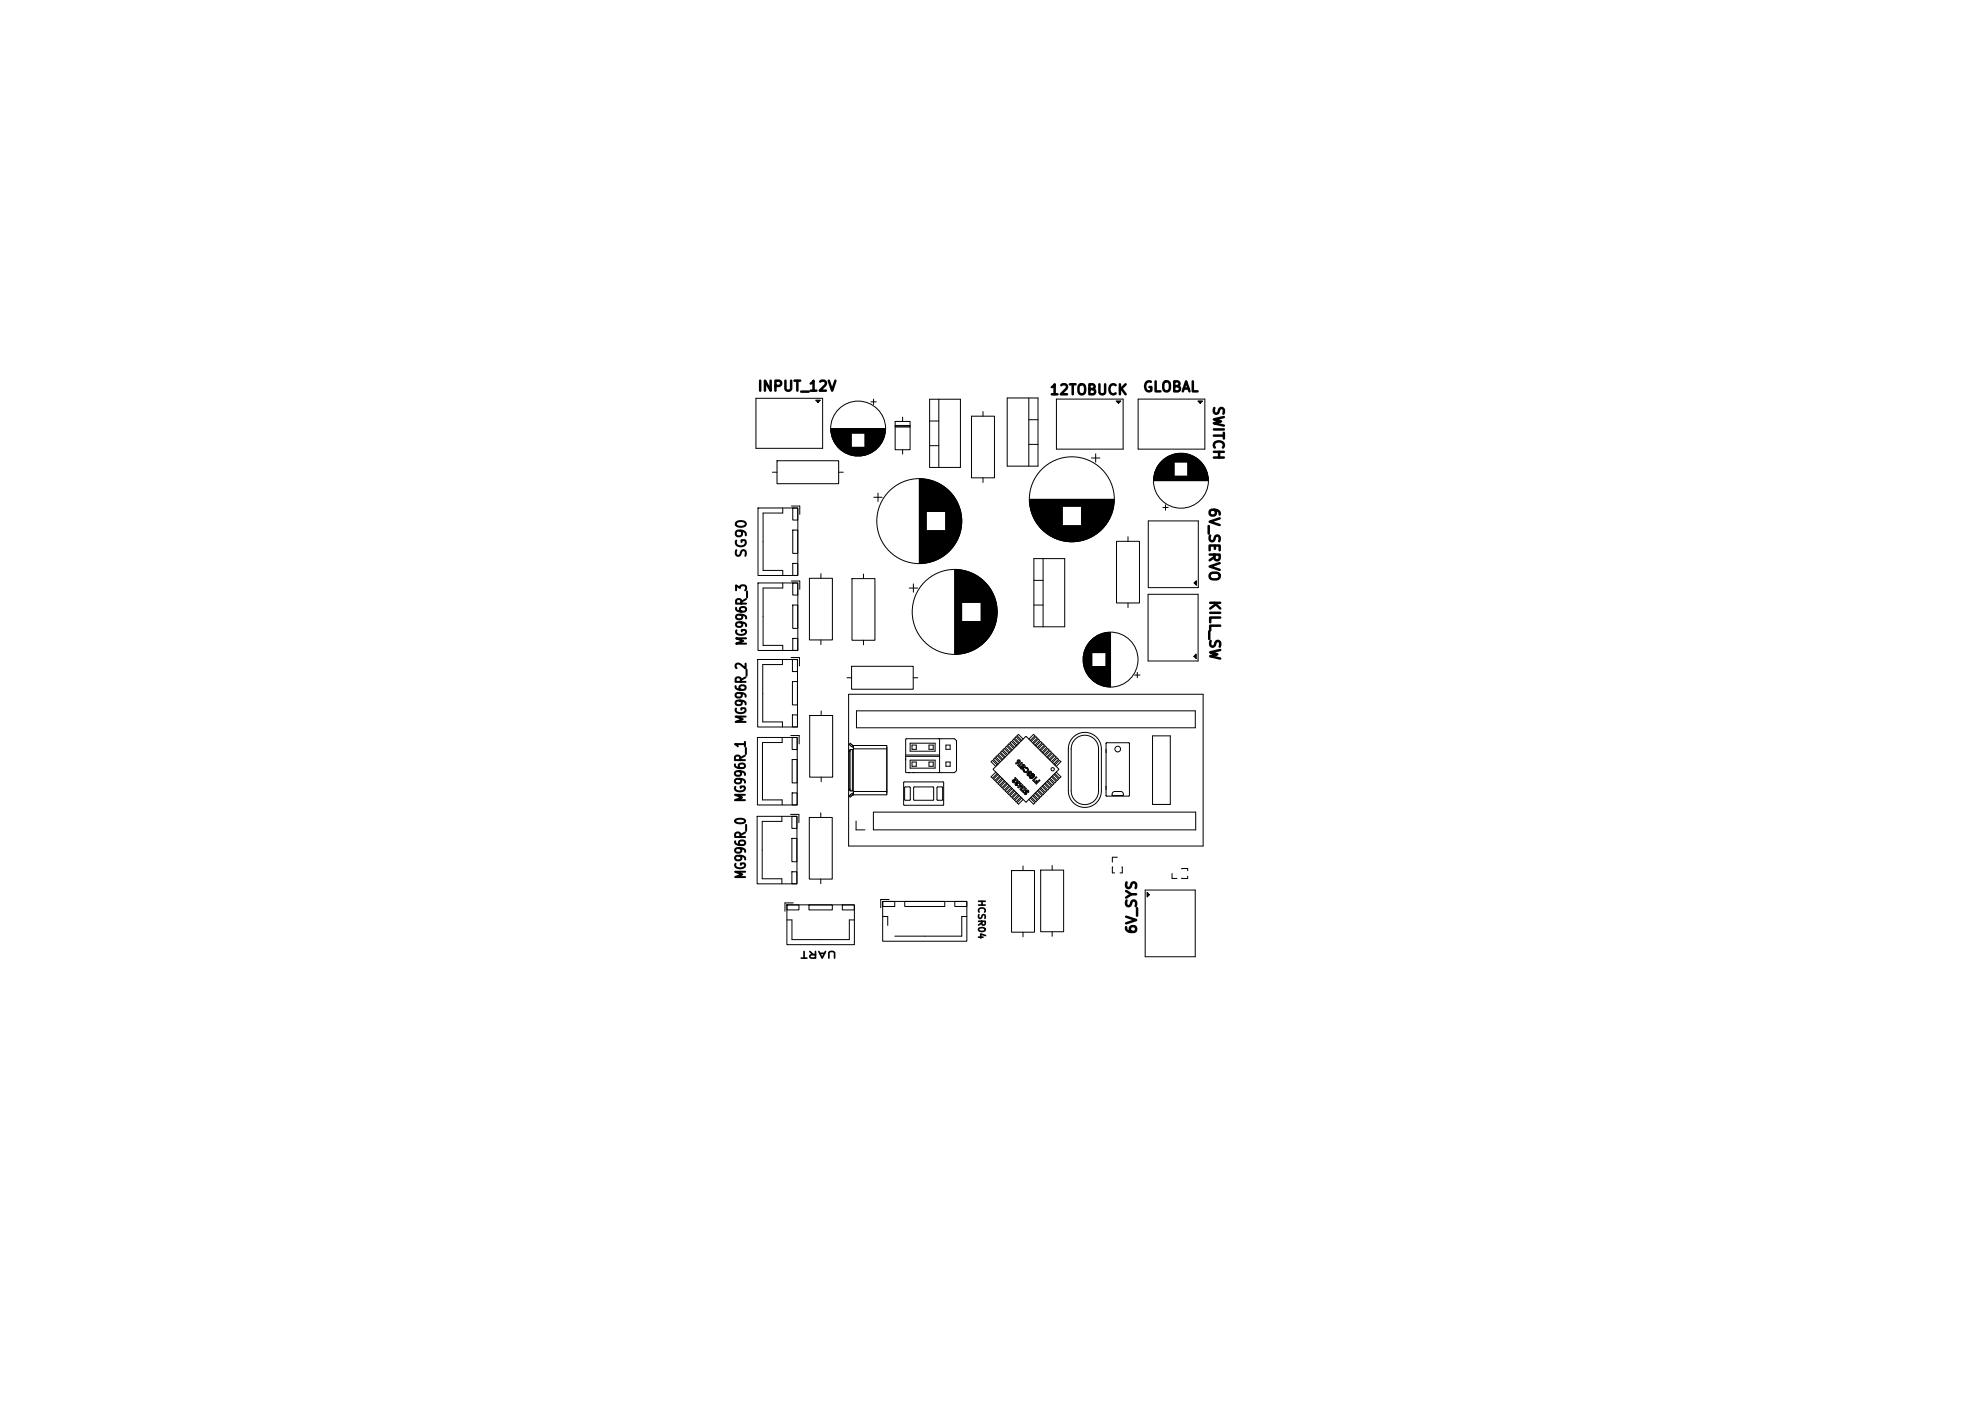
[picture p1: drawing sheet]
<svg xmlns="http://www.w3.org/2000/svg" width="297mm" height="210mm" viewBox="0 0 297 210" stroke-linecap="round" stroke-linejoin="round" font-family="sans-serif">
<defs><g id="words">
<g font-size="1.5">
<text x="113.5" y="59">INPUT_12V</text>
<text x="157.3" y="59.6">12TOBUCK</text>
<text x="171.3" y="59.1">GLOBAL</text>
<text x="181.5" y="60.7" transform="rotate(90 181.5 60.7)">SWITCH</text>
<text x="180.9" y="76" transform="rotate(90 180.9 76)">6V_SERVO</text>
<text x="112.3" y="83.8" transform="rotate(-90 112.3 83.8)">SG90</text>
<text x="181" y="89.9" transform="rotate(90 181 89.9)">KILL_SW</text>
<text x="112.3" y="96.9" transform="rotate(-90 112.3 96.9)">MG996R_3</text>
<text x="112.2" y="108.6" transform="rotate(-90 112.2 108.6)">MG996R_2</text>
<text x="112.1" y="120.3" transform="rotate(-90 112.1 120.3)">MG996R_1</text>
<text x="112.2" y="131.9" transform="rotate(-90 112.2 131.9)">MG996R_0</text>
<text x="170.8" y="140.1" transform="rotate(-90 170.8 140.1)">6V_SYS</text>
</g>
<g font-size="1">
<text x="146.4" y="134.8" transform="rotate(90 146.4 134.8)">HCSR04</text>
<text x="125.6" y="142.3" transform="rotate(-180 125.6 142.3)">UART</text>
</g>
</g></defs>
<g fill="none" stroke="#000" stroke-width=".15">
<path d="M113.3 59.7h10v7.5h-10zM122.3 60h.7l-.4 .3zM131 59.8v.8M139.4 59.8h4.6v10.3h-4.6zM140.8 59.8v10.3M151 59.7h4.6v10.2h-4.6zM154.2 59.7v10.2M158.4 59.8h10v7.5h-10zM170.6 59.8h10v7.5h-10zM113.6 76.1h6v10.2h-6zM115.8 70.8h.7M116.5 69.1h9.2v3.4h-9.2z"/>
<path d="M117.4 76.2v.7h-3v8.6h3v.8M118.7 75.9h1.2v1.2M118.9 79.5h.7v3.5h-.7zM118.9 76.2h.7v1.8h-.7zM124.6 64.2h8.1M124.6 64.3h8.1M124.6 64.4h8.1M124.6 64.5h8.1M124.6 64.6h8.1M124.6 64.7h8.1M124.6 64.8h8.1M124.6 64.9h8.1"/>
<path d="M124.6 65h3M124.7 65h2.9M124.7 65.1h2.9M124.7 65.2h2.9M124.7 65.3h2.9M124.7 65.4h2.9M124.8 65.4h2.8M124.8 65.5h2.8M124.8 65.6h2.8M124.8 65.7h2.8M124.9 65.8h2.7M124.9 65.9h2.7"/>
<path d="M125 66h2.6M125 66.1h2.6M125.1 66.2h2.5M125.1 66.3h2.5M125.2 66.4h2.4M125.2 66.5h2.4M125.3 66.5h2.3M125.3 66.6h2.3M125.4 66.7h2.2M125.4 66.8h2.2M125.5 66.8h2.1M125.5 66.9h2.1"/>
<path d="M125.6 66.9h2M125.6 67h2M125.7 67h5.9M125.7 67.1h5.9M125.7 70.8h.7M125.8 67.2h5.7M125.9 67.2h5.5M125.9 67.3h5.5M126 67.3h5.4M126 67.4h5.3M126.1 67.4h5.2M126.1 67.4h5.1"/>
<path d="M126.2 67.5h5M126.2 67.5h4.9M126.3 67.6h4.8M126.3 67.6h4.7M126.4 67.6h4.5M126.4 67.7h4.5M126.5 67.7h4.3M126.6 67.8h4.2M126.6 67.8h4.1M126.7 67.8h3.9M126.8 67.9h3.7M126.9 68h3.5"/>
<path d="M127 68h3.3M127.1 68h3.1M127.2 68.1h2.9M127.3 68.1h2.7M127.4 68.2h2.5M127.6 68.2h2.2M127.7 68.2h1.9M127.9 68.3h1.5M128.1 68.3h1.1M129.7 66.6h2.3M129.7 66.8h2.1M129.7 65h3"/>
<path d="M129.7 65.1h2.9M129.7 65.2h2.9M129.7 65.3h2.9M129.7 65.4h2.9M129.7 65.5h2.8M129.7 65.6h2.8M129.7 65.7h2.8M129.7 65.8h2.7M129.7 65.9h2.7M129.7 66h2.7M129.7 66h2.6M129.7 66.1h2.6"/>
<path d="M129.7 66.2h2.6M129.7 66.2h2.5M129.7 66.3h2.5M129.7 66.4h2.4M129.7 66.5h2.4M129.7 66.5h2.3M129.7 66.7h2.2M129.7 66.8h2.2M129.7 66.9h2.1M129.7 66.9h2M129.7 67h2M130.6 60.2h.8"/>
<path d="M131 74.5h1.3M131.6 73.9v1.3M134.2 63.2h2.2v4.2h-2.2zM134.2 64h2.2M134.2 63.9h2.2M134.2 63.8h2.2M135.3 62.5v.7M135.3 67.4v.7M137.8 71.8v12.6M137.9 71.8v12.6M138 71.8v12.6M138.1 71.8v12.6"/>
<path d="M138.2 71.8v12.6M138.3 71.8v12.6M138.4 71.8v12.6M138.5 71.8v12.6M138.6 71.8v12.6M138.7 71.8v12.6M138.7 71.9v12.5M138.8 71.9v12.5M138.9 71.9v12.5M138.9 71.9v4.8M138.9 79.6v4.8M138.9 79.6v4.7"/>
<path d="M139 71.9v4.8M139 79.6v4.7M139.1 71.9v4.8M139.1 79.6v4.7M139.2 71.9v4.8M139.2 79.6v4.7M139.3 72v4.7M139.3 79.6v4.7M139.4 63.1h1.4M139.4 66.8h1.4M139.4 72v4.7M139.4 79.6v4.7"/>
<path d="M139.4 79.6v4.6M139.5 72v4.7M139.5 79.6v4.6M139.6 72v4.7M139.6 79.6v4.6M139.7 72.1v4.6M139.7 79.6v4.6M139.7 79.6v4.5M139.8 72.1v4.6M139.8 79.6v4.5M139.9 72.1v4.6M139.9 79.6v4.5"/>
<path d="M140 72.2v4.5M140 79.6v4.5M140.1 72.2v4.5M140.1 79.6v4.4M140.2 72.2v4.5M140.2 79.6v4.4M140.2 72.3v4.4M140.3 72.3v4.4M140.3 79.6v4.4M140.3 79.6v4.3M140.4 72.3v4.4M140.4 79.6v4.3"/>
<path d="M140.5 72.4v4.3M140.5 79.6v4.3M140.5 79.6v4.2M140.6 72.4v4.3M140.6 79.6v4.2M140.7 72.5v4.2M140.7 79.6v4.2M140.7 79.6v4.1M140.8 72.5v4.2M140.8 79.6v4.1M140.9 72.6v4.1M140.9 79.6v4.1"/>
<path d="M140.9 79.6v4M141 72.6v4.1M141 79.6v4M141.1 72.7v4M141.1 79.6v4M141.1 79.6v3.9M141.2 72.7v4M141.2 79.6v3.9M141.2 72.8v3.9M141.3 72.8v3.9M141.3 79.6v3.8M141.4 72.9v3.8"/>
<path d="M141.4 79.6v3.8M141.4 79.6v3.7M141.5 72.9v3.8M141.5 79.6v3.7M141.5 73v3.7M141.5 79.6v3.6M141.6 73v3.7M141.6 79.6v3.6M141.7 73.1v3.6M141.7 79.6v3.6M141.7 79.6v3.5M141.8 73.2v9.9"/>
<path d="M141.8 73.2v9.8M141.9 73.2v9.8M141.9 73.3v9.7M141.9 73.3v9.6M142 73.3v9.6M142 73.4v9.5M142.1 73.4v9.4M142.1 73.5v9.3M142.2 73.5v9.2M142.3 73.6v9M142.3 73.7v8.9M142.4 73.7v8.8"/>
<path d="M142.5 73.8v8.6M142.5 73.9v8.5M142.6 73.9v8.4M142.6 74v8.3M142.7 74v8.2M142.7 74.1v8.1M142.7 74.1v8M142.8 74.2v7.9M142.8 74.2v7.8M142.9 74.3v7.7M142.9 74.3v7.6M142.9 74.4v7.5"/>
<path d="M143 74.4v7.4M143 74.5v7.3M143.1 74.5v7.2M143.1 74.6v7M143.1 74.7v6.9M143.2 74.7v6.8M143.2 74.8v6.7M143.3 74.8v6.6M143.3 74.9v6.4M143.3 75v6.3M143.4 75v6.2M143.4 75.1v6"/>
<path d="M143.5 75.2v5.8M143.5 75.3v5.7M143.5 75.4v5.5M143.6 75.4v5.4M143.6 75.5v5.2M143.7 75.6v5M143.7 75.7v4.8M143.7 75.8v4.6M143.8 75.9v4.4M143.8 76v4.2M143.9 76.1v4M143.9 76.3v3.7"/>
<path d="M143.9 76.4v3.4M144 76.5v3.2M144 76.7v2.8M144.1 76.9v2.5M144.1 77.1v2M144.1 77.4v1.5M144.2 77.8v.6M145.7 62.4h3.4v9.2h-3.4zM147.4 61.7v.7M147.4 71.6v.7M154.2 62.9h1.4M154.2 66.6h1.4"/>
<path d="M154.4 74.9h12.6M154.4 74.8h12.6M154.4 75h12.6M154.4 75.1h12.6M154.4 75.2h12.6M154.4 75.3h12.6M154.4 75.4h12.6M154.4 75.5h12.6M154.4 75.6h12.6M154.4 75.7h12.6M154.4 75.8h12.6M154.4 75.8h12.5"/>
<path d="M154.4 75.9h12.5M154.5 75.9h4.8M154.5 76h4.8M154.5 76.1h4.8M154.5 76.2h4.8M154.5 76.3h4.8M154.5 76.4h4.8M154.6 76.4h4.7M154.6 76.5h4.7M154.6 76.6h4.7M154.6 76.7h4.7M154.7 76.8h4.6"/>
<path d="M154.7 76.9h4.6M154.7 77h4.6M154.8 77h4.5M154.8 77.1h4.5M154.8 77.2h4.5M154.9 77.3h4.4M154.9 77.4h4.4M154.9 77.5h4.4M155 77.5h4.3M155 77.6h4.3M155 77.7h4.3M155.1 77.7h4.2"/>
<path d="M155.1 77.8h4.2M155.1 77.9h4.2M155.2 77.9h4.1M155.2 78h4.1M155.3 78.1h4M155.3 78.2h4M155.4 78.3h3.9M155.4 78.4h3.9M155.5 78.4h3.8M155.5 78.5h3.8M155.6 78.6h3.7M155.7 78.7h3.6"/>
<path d="M155.7 78.8h3.6M155.7 78.8h9.9M155.8 78.8h9.8M155.8 78.9h9.8M155.8 78.9h9.7M155.9 79h9.6M155.9 79h9.5M156 79.1h9.4M156.1 79.2h9.2M156.2 79.3h9M156.2 79.4h8.9M156.3 79.4h8.8"/>
<path d="M156.4 79.5h8.6M156.5 79.6h8.4M156.5 79.6h8.3M156.6 79.7h8.2M156.6 79.7h8.1M156.7 79.8h8M156.8 79.8h7.8M156.8 79.9h7.8M156.9 79.9h7.6M156.9 80h7.5M162.1 76.9h4.6M162.1 76h4.8"/>
<path d="M162.1 78.8h3.6M162.1 78.7h3.6M162.1 78.6h3.7M162.1 78.5h3.8M162.1 78.4h3.8M162.1 78.4h3.9M162.1 78.3h3.9M162.1 78.2h3.9M162.1 78.2h4M162.1 78.1h4M162.1 78h4.1M162.1 77.9h4.1"/>
<path d="M162.1 77.9h4.2M162.1 77.8h4.2M162.1 77.7h4.2M162.1 77.7h4.3M162.1 77.6h4.3M162.1 77.5h4.3M162.1 77.5h4.4M162.1 77.4h4.4M162.1 77.3h4.4M162.1 77.2h4.5M162.1 77.1h4.5M162.1 77h4.5"/>
<path d="M162.1 77h4.6M162.1 76.8h4.6M162.1 76.7h4.6M162.1 76.7h4.7M162.1 76.6h4.7M162.1 76.5h4.7M162.1 76.4h4.7M162.1 76.3h4.8M162.1 76.2h4.8M162.1 76.1h4.8M162.1 75.9h4.8M163.6 68.7h1.3"/>
<path d="M164.3 68v1.3M167.3 60.1h.7l-.3 .4zM172.2 78.1h7.5v10h-7.5zM173 72.1h8.1M173 72h8.1M173 71.9h8.1M173 71.8h8.1M173 71.7h8.1M173 71.6h8.1M173 71.5h8.1M173 71.4h8.1M173 71.3h3"/>
<path d="M173.1 71.3h2.9M173.1 71.2h2.9M173.1 71.1h2.9M173.1 71h2.9M173.1 70.9h2.9M173.2 70.9h2.8M173.2 70.8h2.8M173.2 70.7h2.8M173.2 70.6h2.8M173.3 70.6h2.7M173.3 70.5h2.7M173.3 70.4h2.7"/>
<path d="M173.4 70.3h2.6M173.4 70.2h2.6M173.4 70.1h2.6M173.5 70.1h2.5M173.5 70h2.5M173.6 69.9h2.4M173.6 69.8h2.4M173.7 69.8h2.3M173.7 69.7h2.3M173.8 69.6h2.2M173.8 69.5h2.2M173.9 69.5h2.1"/>
<path d="M173.9 69.4h2.1M174 69.4h2M174 69.3h2M174.1 69.3h5.9M174.1 69.2h5.9M174.2 69.1h5.7M174.3 69.1h5.5M174.3 69h5.5M174.3 76.1h.8M174.4 69h5.4M174.4 68.9h5.3M174.5 68.9h5.2"/>
<path d="M174.5 68.9h5.1M174.5 68.8h5.1M174.6 68.8h4.9M174.7 68.7h4.8M174.7 68.7h4.7M174.7 75.7v.8M174.8 68.7h4.5M174.8 68.6h4.5M174.9 68.6h4.3M175 68.5h4.2M175 68.5h4.1M175.1 68.5h3.9"/>
<path d="M175.2 68.4h3.7M175.3 68.3h3.5M175.4 68.3h3.3M175.5 68.3h3.1M175.6 68.2h2.9M175.7 68.2h2.7M175.8 68.1h2.5M176 68.1h2.2M176.1 68.1h1.9M176.3 68h1.5M176.5 68h1.1M178.1 69.9h2.4"/>
<path d="M178.1 70.1h2.5M178.1 71.3h3M178.1 71.2h2.9M178.1 71.1h2.9M178.1 71h2.9M178.1 70.9h2.9M178.1 70.8h2.8M178.1 70.7h2.8M178.1 70.6h2.8M178.1 70.5h2.7M178.1 70.4h2.7M178.1 70.3h2.7"/>
<path d="M178.1 70.3h2.6M178.1 70.2h2.6M178.1 70.1h2.6M178.1 70h2.5M178.1 69.8h2.4M178.1 69.8h2.3M178.1 69.7h2.3M178.1 69.6h2.2M178.1 69.5h2.2M178.1 69.5h2.1M178.1 69.4h2.1M178.1 69.4h2"/>
<path d="M178.1 69.3h2M179.6 60.1h.7l-.4 .4zM113.6 98.9h6v10.1h-6zM113.6 87.4h6v10.1h-6zM117.3 98.9v.7h-2.9v8.6h2.9v.8M117.4 87.4v.7h-3v8.6h3v.8M118.6 98.6h1.3v1.2M118.7 87.1h1.2v1.2M118.8 98.9h.8v1.8h-.8zM118.9 84.5h.7v1.8h-.7zM118.9 87.4h.7v1.8h-.7zM118.9 90.7h.7v3.5h-.7z"/>
<path d="M118.9 95.7h.7v1.8h-.7zM121.4 86.7h3.4v9.2h-3.4zM123.1 86v.7M123.1 95.9v.7M127.7 99.9h9.2v3.4h-9.2zM127.7 86.7h3.5v9.3h-3.5zM129.5 86v.7M129.5 96v.7M136.3 88.2h1.3M136.9 87.5v1.3M143.1 85.4v12.7M143.2 85.4v12.7"/>
<path d="M143.3 85.4v12.7M143.4 85.4v12.7M143.4 85.4v12.6M143.5 85.4v12.6M143.6 85.4v12.6M143.7 85.4v12.6M143.8 85.4v12.6M143.9 85.4v12.6M144 85.5v12.5M144.1 85.5v12.5M144.2 85.5v12.5M144.2 85.5v4.8"/>
<path d="M144.2 93.2v4.8M144.3 85.5v4.8M144.3 93.2v4.8M144.3 93.2v4.7M144.4 85.5v4.8M144.4 93.2v4.7M144.5 85.5v4.8M144.5 93.2v4.7M144.5 85.6v4.7M144.6 85.6v4.7M144.6 93.2v4.7M144.7 85.6v4.7"/>
<path d="M144.7 93.2v4.7M144.8 85.6v4.7M144.8 93.2v4.6M144.9 85.6v4.7M144.9 93.2v4.6M144.9 85.7v4.6M145 85.7v4.6M145 93.2v4.6M145.1 85.7v4.6M145.1 93.2v4.6M145.1 93.2v4.5M145.2 85.7v4.6"/>
<path d="M145.2 93.2v4.5M145.3 85.8v4.5M145.3 93.2v4.5M145.4 85.8v4.5M145.4 93.2v4.4M145.5 85.8v4.5M145.5 93.2v4.4M145.5 85.9v4.4M145.6 85.9v4.4M145.6 93.2v4.4M145.7 85.9v4.4M145.7 93.2v4.3"/>
<path d="M145.7 86v4.3M145.8 86v4.3M145.8 93.2v4.3M145.9 86v4.3M145.9 93.2v4.2M146 86.1v4.2M146 93.2v4.2M146.1 86.1v4.2M146.1 93.2v4.1M146.2 86.2v4.1M146.2 93.2v4.1M146.3 86.2v4.1"/>
<path d="M146.3 93.2v4M146.3 86.3v4M146.4 86.3v4M146.4 93.2v4M146.4 93.2v3.9M146.5 86.3v4M146.5 93.2v3.9M146.5 86.4v3.9M146.6 86.4v3.9M146.6 93.2v3.8M146.7 86.5v3.8M146.7 93.2v3.8"/>
<path d="M146.7 93.2v3.7M146.8 86.5v3.8M146.8 93.2v3.7M146.8 86.6v3.7M146.9 86.6v3.7M146.9 93.2v3.7M146.9 93.2v3.6M146.9 86.7v3.6M147 86.7v3.6M147 93.2v3.6M147 93.2v3.5M147.1 86.7v3.6"/>
<path d="M147.1 93.2v3.5M147.1 86.8v9.9M147.1 86.8v9.8M147.2 86.8v9.8M147.2 86.9v9.7M147.3 86.9v9.6M147.3 87v9.5M147.4 87v9.4M147.5 87.1v9.3M147.5 87.1v9.2M147.5 87.2v9.1M147.6 87.2v9.1"/>
<path d="M147.6 87.2v9M147.7 87.3v8.9M147.7 87.3v8.8M147.7 87.4v8.7M147.8 87.4v8.6M147.9 87.5v8.5M147.9 87.5v8.4M147.9 87.6v8.3M148 87.6v8.2M148 87.7v8.1M148.1 87.7v8M148.1 87.8v7.9"/>
<path d="M148.1 87.8v7.8M148.2 87.9v7.7M148.2 87.9v7.6M148.3 88v7.5M148.3 88v7.4M148.3 88.1v7.3M148.4 88.1v7.2M148.4 88.2v7M148.5 88.3v6.9M148.5 88.3v6.8M148.5 88.4v6.7M148.6 88.5v6.5"/>
<path d="M148.6 88.5v6.4M148.7 88.6v6.3M148.7 88.7v6.1M148.7 88.7v6M148.8 88.8v5.8M148.8 88.9v5.7M148.9 89v5.5M148.9 89v5.4M148.9 89.1v5.2M149 89.2v5M149 89.3v4.8M149.1 89.4v4.6"/>
<path d="M149.1 89.5v4.4M149.1 89.6v4.2M149.2 89.7v4M149.2 89.9v3.7M149.3 90v3.5M149.3 90.1v3.2M149.3 90.3v2.8M149.4 90.5v2.5M149.4 90.7v2.1M149.5 91v1.5M149.5 91.4v.6M155 83.7h4.6v10.3h-4.6z"/>
<path d="M155 90.7h1.4M155 87h1.4M156.4 83.7v10.3M157 80h7.4M157.1 80h7.2M157.1 80.1h7.2M157.2 80.1h7M157.2 80.2h7M157.3 80.2h6.8M157.4 80.2h6.6M157.4 80.3h6.6M157.5 80.3h6.4"/>
<path d="M157.6 80.4h6.2M157.7 80.4h6M157.8 80.5h5.8M157.9 80.5h5.6M157.9 80.6h5.6M158 80.6h5.4M158.1 80.6h5.2M158.2 80.7h5M158.3 80.7h4.8M158.4 80.8h4.6M158.5 80.8h4.4M158.6 80.8h4.2"/>
<path d="M158.7 80.9h4M158.8 80.9h3.8M159 81h3.4M159.1 81h3.2M159.3 81h2.8M159.5 81.1h2.4M159.7 81.1h2M159.9 81.2h1.6M160.4 81.2h.6M162.4 98.3v1.1M162.5 98.1v1.5M162.5 97.9v1.9"/>
<path d="M162.5 97.8v2.2M162.6 97.6v2.5M162.6 97.5v2.7M162.7 97.4v2.9M162.7 97.3v3.1M162.7 97.2v3.3M162.8 97.1v3.5M162.8 97.1v3.6M162.9 97v3.8M162.9 96.9v3.9M162.9 96.8v4.1M163 96.8v4.2"/>
<path d="M163 96.7v4.3M163.1 96.6v4.5M163.1 96.6v4.6M163.1 96.5v4.7M163.2 96.5v4.8M163.2 96.4v4.9M163.3 96.4v5M163.3 96.3v5.1M163.3 96.3v5.2M163.4 96.2v5.3M163.4 96.2v5.4M163.5 96.1v5.5"/>
<path d="M163.5 96.1v5.6M163.5 96v5.7M163.6 96v5.7M163.6 96v5.8M163.7 95.9v5.9M163.7 95.9v6M163.7 95.9v1.9M163.7 99.9v2M163.8 95.8v2M163.8 99.9v2M163.8 99.9v2.1M163.9 95.8v2"/>
<path d="M163.9 99.9v2.1M163.9 95.7v2.1M163.9 99.9v2.2M164 95.7v2.1M164 99.9v2.2M164 95.6v2.2M164.1 95.6v2.2M164.1 99.9v2.3M164.1 95.5v2.3M164.2 95.5v2.3M164.2 99.9v2.3M164.2 99.9v2.4"/>
<path d="M164.3 95.5v2.3M164.3 99.9v2.4M164.3 95.4v2.4M164.4 95.4v2.4M164.4 99.9v2.5M164.5 95.3v2.5M164.5 99.9v2.5M164.5 99.9v2.6M164.6 95.3v2.5M164.6 99.9v2.6M164.6 95.2v2.6M164.7 95.2v2.6"/>
<path d="M164.7 99.9v2.6M164.7 99.9v2.7M164.8 95.2v2.6M164.8 99.9v2.7M164.9 95.1v2.7M164.9 99.9v2.7M165 95.1v2.7M165 99.9v2.8M165.1 95.1v2.7M165.1 99.9v2.8M165.1 95v2.8M165.2 95v2.8"/>
<path d="M165.2 99.9v2.8M165.2 99.9v2.9M165.3 95v2.8M165.3 99.9v2.9M165.4 95v2.8M165.4 99.9v2.9M165.4 94.9v2.9M165.5 94.9v2.9M165.5 99.9v2.9M165.6 94.9v2.9M165.6 99.9v3M165.7 94.9v2.9"/>
<path d="M165.7 99.9v3M165.8 94.9v2.9M165.8 99.9v3M165.8 94.9v8M165.9 94.8v8.1M166 94.8v8.1M166.1 94.8v8.1M166.2 94.8v8.1M166.3 94.8v8.1M166.3 94.8v8.2M166.4 94.8v8.2M166.5 94.8v8.2"/>
<path d="M167.4 81.1h3.4v9.3h-3.4zM169.1 80.5v.6M169.1 90.4v.7M172.1 89.1h7.5v10h-7.5zM179 87.4l.4-.4v.7zM179.3 98v.7l-.3-.3zM113.6 110.5h5.9v10.2h-5.9zM117.3 110.6v.7h-3v8.6h3v.8M118.6 110.3h1.2v1.2M118.8 110.6h.7v1.8h-.7zM118.8 113.9h.7v3.5h-.7zM118.8 118.9h.7v1.8h-.7z"/>
<path d="M118.8 102.2h.8v3.5h-.8zM118.8 107.2h.8v1.8h-.8zM121.4 107.3h3.4v9.2h-3.4zM123.1 106.6v.7M123.1 116.5v.7M127 101.6h.7M127.2 104.1h53.2v22.7h-53.2zM127.3 112.6h.1M127.3 112.6v5.7M127.3 118.3h.1M127.3 118.3l.1 .2 .6 .1M127.4 112.6v5.7"/>
<path d="M127.4 118.3l.3 .2M127.5 119.1l.2 .2M127.7 112.3l-.3 .3M127.7 111.6l-.2 .2M127.8 112.3v6.2M127.9 111.7v.3M127.9 118.9v.3M127.9 112.3v6.3M127.9 111.7l-.4-.3-.2 .2 .4 .3 .3 .1M127.9 111.7l.1 .1M127.9 111.7h.1M127.9 111.7h5.1v7.4h-5.1"/>
<path d="M128 118.9l-.3 .1-.4 .3 .2 .2 .4-.4M128 112h.1M128 118.9h.1M128 111.8h.1M128 112.2h5M128 118.6h5M128 118.6h.1M128 111.8v.4M128 118.6v.5M128 112.2h.1M128 119.1h.1M128 112.2l-.6 .2-.1 .2"/>
<path d="M128.4 106.6h50.8v2.5h-50.8zM135.5 117.3h.1M135.5 117.2h5.9l.1 3.5h-6zM135.7 118h.7l.1 .1-.1 1.9-.8-.1zM135.8 113.4h5.1M135.8 110.8l7.3-.1 .3 .3v4.5l-.3 .3h-7.3zM135.8 113.2h5.1M136.5 111.4h3.7v1.2h-3.7zM136.5 113.9h3.7v1.2h-3.7zM136.7 111.7h.7v.6h-.7zM136.7 114.2h.7v.7h-.7zM136.9 101.6h.7"/>
<path d="M137 118h2.9l.1 1.9h-3zM139.3 111.7h.6v.6h-.6zM139.3 114.2h.6v.7h-.6zM140.5 118h.8v2l-.8-.1zM140.8 110.7l.1 .1v4.9l-.1 .1M141.8 111.7h.7v.6h-.7zM141.8 114.2h.7v.7h-.7zM149.3 115.7l-.7 .7 .2 .3 .7-.8M149.5 114.7l-.7-.7-.2 .2 .7 .7M149.7 116.1l-.8 .7 .3 .2 .7-.7M149.9 114.3l-.7-.7-.3 .2 .8 .7M150 116.4l-.7 .7 .2 .3 .7-.7"/>
<path d="M150.2 114l-.7-.7-.2 .2 .7 .7M150.4 116.8l-.7 .7 .2 .2 .7-.7M150.6 113.6l-.7-.7-.2 .2 .7 .7M150.7 117.1l-.7 .8 .2 .2 .7-.7M150.9 113.3l-.7-.7-.2 .2 .7 .7M151.1 117.5l-.7 .7 .2 .2 .7-.7M151.3 112.9l-.7-.7-.2 .2 .7 .7M151.4 117.9l-.7 .7 .2 .2 .7-.7M151.6 112.6l-.7-.8-.2 .3 .7 .7M151.8 118.2l-.7 .7 .2 .2 .7-.7M152 112.2l-.7-.7-.2 .2 .7 .7M152.1 116.6h.1l.4 .3-.7 .1v.2l.3 .1h-.3l-.1-.3 .2-.1 .3-.1z"/>
<path d="M152.1 118.6l-.7 .7 .2 .2 .7-.7M152.3 111.8l-.7-.7-.2 .3 .7 .7M152.4 117.1h.3l.2 .2-.1 .2-.1-.3h-.1v.2l-.3 .1 .2 .2h-.1l-.2-.2 .2-.1zM152.5 118.9l-.7 .7 .2 .2 .7-.7M152.6 114.7l.1-.1 .1 .1 .4-.4 .1 .1-.5 .4 .1 .1-.1 .1zM152.6 114l.3-.1v.3l-.6 .3v-.1l.3-.1zM152.7 111.5l-.7-.7-.2 .2 .7 .7M152.8 119.3l-.7 .7 .2 .2 .7-.7M153 117.4l.1 .1-.3 .4 .5-.3 .1 .1-.2 .5 .3-.3 .1 .1-.6 .4-.1-.1 .3-.5-.5 .3-.1-.1zM153 111.1l-.7-.7-.2 .2 .7 .8M153.1 118.5l.1-.1 .1 .1 .5-.4 .1 .1-.5 .4 .1 .1-.1 .1zM153.2 119.6l-.7 .7 .2 .2 .7-.7"/>
<path d="M153.3 114.7l.2-.1 .2 .3-.5 .4-.2-.2zM153.4 115.4h.1l.2 .3 .3-.1v-.3l-.3-.1v-.2l.4 .2 .1 .3-.2 .2-.2 .1-.3-.1zM153.4 110.8l-.7-.7-.2 .2 .7 .7M153.8 110.4l4.9 4.9-4.8 4.9-5-4.8zM153.8 118.9h.1M154.1 118.6h-.2l-.1 .5-.2-.1-.1-.2 .3 .1M154.1 118.6h.1M154.1 118.6v.1l.1 .1-.1-.3h-.2l-.1 .4M154.2 116h-.1M154.2 115.7l.3-.1 .2 .3-.1 .1-.1-.2-.2-.1 .1 .3-.3 .1 .2 .1-.1 .1-.2-.2 .2-.2zM154.2 110.8l.8-.7 .2 .2-.7 .7M154.5 119.6l.7 .7-.2 .2-.8-.7"/>
<path d="M154.6 116.2a.28 .28 0 0 1 .4-.1 .28 .28 0 0 1-.1 .4l-.1 .1a.26 .26 0 0 1-.4-.1 .26 .26 0 0 1 .2-.3zM154.6 111.1l.7-.7 .2 .2-.7 .8M154.6 116.3l.3-.1a.3 .3 0 0 1-.3 .4l-.1-.1zM154.8 119.3l.7 .7-.2 .2-.7-.7M155 111.5l.7-.7 .2 .2-.7 .7M155.1 117.3l.1-.1 .2 .1 .1-.1-.2-.1 .1-.1 .2 .1 .2-.2 .1 .1-.5 .5zM155.2 118.9l.7 .7-.2 .2-.7-.7M155.3 111.8l.7-.7 .2 .3-.7 .7M155.3 116.4l.1 .1-.4 .5 .1 .1h-.1l-.2-.1zM155.5 118.6l.7 .7-.2 .2-.7-.7M155.7 112.2l.7-.7 .2 .2-.7 .7M155.9 118.2l.7 .7-.2 .2-.7-.7"/>
<path d="M156 112.6l.7-.8 .2 .3-.7 .7M156.2 117.9l.7 .7-.2 .2-.7-.7M156.4 112.9l.7-.7 .2 .2-.7 .7M156.6 117.5l.7 .7-.2 .2-.7-.7M156.7 113.3l.7-.7 .2 .2-.7 .7M156.9 117.1l.7 .8-.2 .2-.7-.7M157.1 113.6l.7-.7 .2 .2-.7 .7M157.3 116.8l.7 .7-.2 .2-.7-.7M157.4 114l.7-.7 .2 .2-.7 .7M157.6 116.4l.7 .7-.2 .3-.7-.7M157.8 114.3l.7-.7 .2 .2-.7 .7M158 116.1l.7 .7-.2 .2-.7-.7"/>
<path d="M158.1 114.7l.7-.7 .3 .2-.8 .7M158.3 115.7l.8 .7-.3 .3-.7-.8M160.9 110.5a2.47 2.47 0 0 1 2.7-.5 2.47 2.47 0 0 1 1.5 2.3v6.3a2.48 2.48 0 0 1-2.5 2.4 2.48 2.48 0 0 1-2.4-2.4v-6.3a2.47 2.47 0 0 1 .7-1.8zM161.2 110.8a2.05 2.05 0 0 1 2.2-.4 2.05 2.05 0 0 1 1.3 1.9v6.3a2.05 2.05 0 0 1-2.1 2 2.05 2.05 0 0 1-2-2v-6.3a2.05 2.05 0 0 1 .6-1.5zM165.9 111.4h3.4v7.9h-3.5zM165.9 119.3h.1M166.9 118.8l.2-.2 1 .1 .3 .2v.3h-1.7zM170.1 101.2h.8M170.5 100.8v.8M172.8 110.3h2.7v10.3h-2.7zM113.5 122.4h6v10.1h-6zM117.2 122.4v.7h-2.9v8.6h2.9v.8"/>
<path d="M118 135.6h10.1v6h-10.1zM118 137.9h.7v2.9h8.6v-2.9h.8M118 135.6h1.8v.8h-1.8zM118.5 122.1h1.3v1.2M118.7 130.7h.8v1.8h-.8zM118.7 125.7h.8v3.5h-.8zM118.7 122.4h.8v1.8h-.8zM118.9 135.3h-1.2v1.3M121.3 135.6h3.5v.8h-3.5zM121.3 122.5h3.5v9.3h-3.5zM123.1 121.8v.7M123.1 131.8v.7"/>
<path d="M126.3 135.6h1.8v.8h-1.8zM128.3 123.1v1.3h1.4M130.9 121.7h48.4v2.7h-48.4zM132.3 135.1h12.7v6h-12.7zM132.3 135.1h1.8v.8h-1.8zM132.3 137.4h.8v1.3M133.3 134.8h-1.3v1.3M135.6 135.1h6v.8h-6zM143.1 135.1h1.8v.8h-1.8zM144.9 137.4h-.7v2.9h-10M151.7 130.5h3.4v9.2h-3.4zM153.4 129.8v.7"/>
<path d="M153.4 139.7v.7M156 130.4h3.5v9.3h-3.5zM157.7 129.7v.7M157.7 139.7v.7M166.8 130v.8h.3M167.5 128.5h-.7v.7M168.2 130l.1 .8h-.4M171.7 133.4h7.5v10h-7.5zM172 133.8l.3 .3-.3 .4zM175.7 130.9v.8h.8M177.2 130.2h.9v.3M178.1 131.3v.4l-.9-.1"/>
<circle cx="128.7" cy="64.2" r="4.1"/>
<circle cx="137.8" cy="78.1" r="6.4"/>
<circle cx="160.7" cy="74.8" r="6.4"/>
<circle cx="177.1" cy="72.1" r="4.1"/>
<circle cx="143.1" cy="91.7" r="6.4"/>
<circle cx="166.5" cy="98.9" r="4.1"/>
<circle cx="152.7" cy="114.1" r=".1"/>
<circle cx="153.2" cy="115.1" r=".08"/>
<circle cx="153.4" cy="114.9" r=".11"/>
<circle cx="157.8" cy="115.3" r=".25"/>
<circle cx="167.6" cy="112.3" r=".43"/>
</g>
<path d="M122.3 60h.7l-.4 .3zM167.3 60.1h.7l-.3 .4zM179.6 60.1h.7l-.4 .4zM179.3 98v.7l-.3-.3zM179 87.4l.4-.4v.7zM172 133.8l.3 .3-.3 .4z" fill="#000"/>
<use href="#words"/>
</svg>
